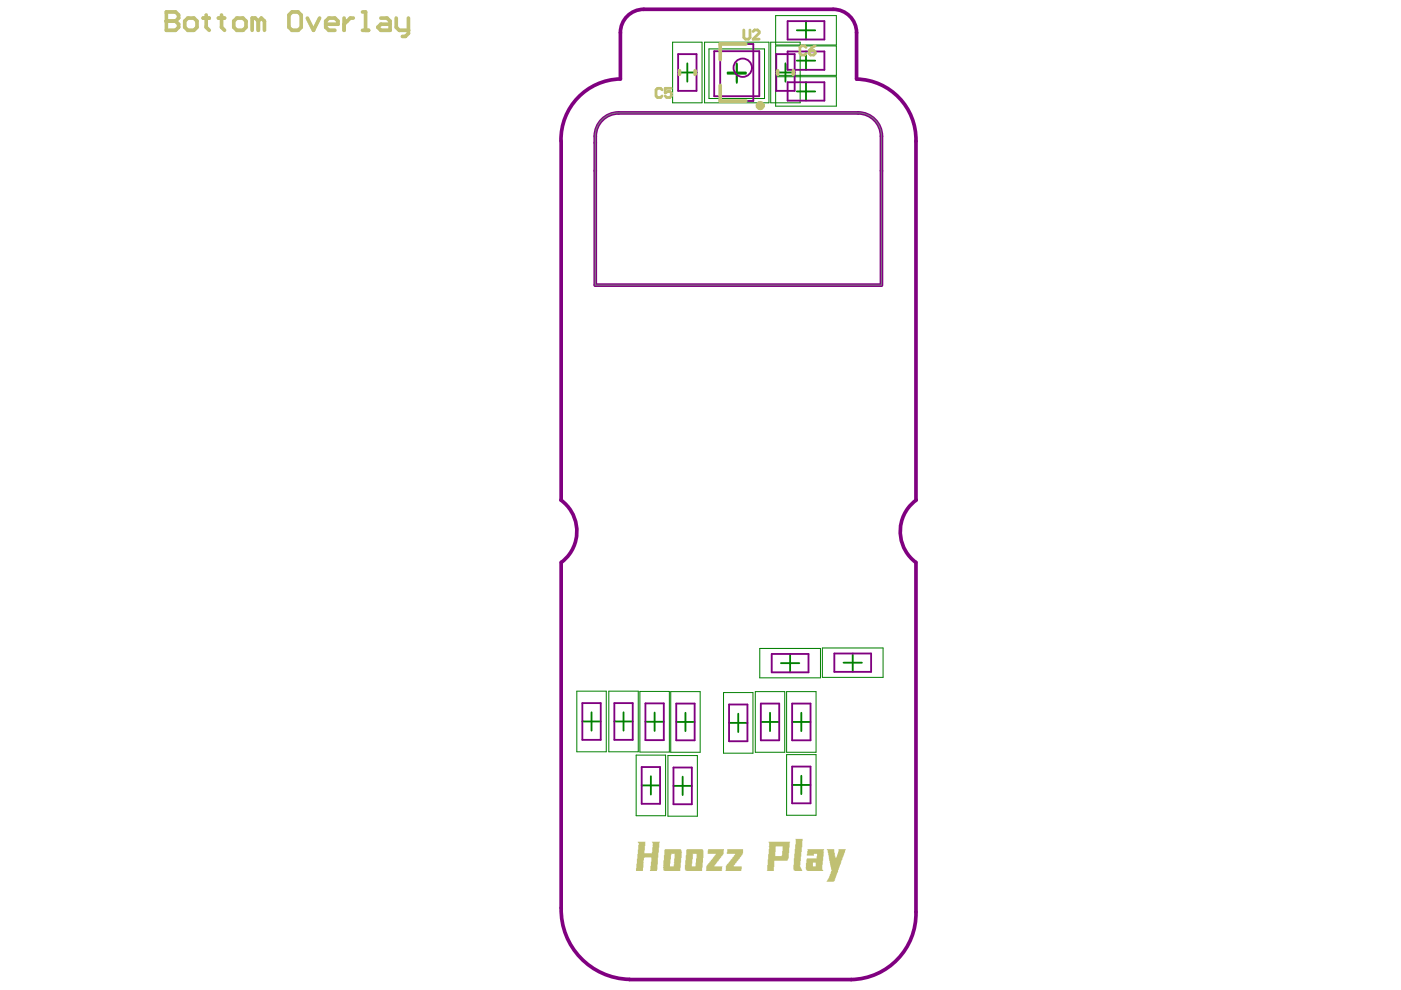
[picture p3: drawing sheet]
<svg xmlns="http://www.w3.org/2000/svg" width="297mm" height="210mm" viewBox="0 0 297 210" stroke-linecap="round" stroke-linejoin="round" font-family="sans-serif">
<g fill="none" stroke="#008000" stroke-width=".21">
<path d="M142.6 8.9h6.2v12.9h-6.2zM149.4 8.9h13.6v12.9h-13.6zM150.3 10.4h11.8v10.5h-11.8zM163.4 8.9h6.2v12.9h-6.2zM164.5 3.3h12.8v6.2h-12.8zM164.5 9.7h12.8v6.3h-12.8zM164.5 16.3h12.8v6.2h-12.8zM161.1 137.5h12.9v6.2h-12.9zM174.4 137.4h12.8v6.2h-12.8zM122.3 146.5h6.2v12.9h-6.2zM129.1 146.5h6.2v12.9h-6.2zM135.7 146.6h6.2v12.9h-6.2z"/>
<path d="M142.2 146.6h6.2v12.9h-6.2zM153.4 146.8h6.2v12.9h-6.2zM160.1 146.6h6.3v12.9h-6.3zM166.8 146.6h6.2v12.9h-6.2zM166.8 160h6.2v12.9h-6.2zM134.9 160.1h6.2v12.9h-6.2zM141.6 160.2h6.3v12.9h-6.3z"/>
</g>
<g fill="none" stroke="#008000" stroke-width=".39">
<path d="M143.8 15.4h3.9M145.7 13.4v3.9M154.3 15.6h3.9M154.3 15.4h3.9M156.2 13.4v4.2M164.6 15.4h3.9M166.5 13.4v3.9M168.9 19.4h3.9M168.9 12.9h3.9M168.9 6.4h3.9M170.9 4.5v3.9M170.9 10.9v3.9"/>
<path d="M170.9 17.4v3.9M167.5 138.7v3.8M180.8 138.6v3.9M123.5 153h3.9M125.4 151v3.9M130.3 153h3.9M132.2 151v3.9M136.8 153h3.9M138.8 151.1v3.9M143.4 153.1h3.9M145.3 151.1v3.9M154.6 153.3h3.9"/>
<path d="M156.5 151.3v3.9M161.3 153.1h3.9M163.3 151.1v3.9M165.6 140.6h3.9M167.9 153.1h3.9M169.9 151.1v3.9M178.8 140.5h3.9M136 166.5h3.9M138 164.6v3.9M142.8 166.6h3.9M144.7 164.7v3.9M167.9 166.4h3.9"/>
<path d="M169.9 164.5v3.9"/>
</g>
<g fill="none" stroke="#800080" stroke-width=".39">
<path d="M143.8 11.5h3.9v7.8h-3.9zM151.4 10.9h9.6v9.5h-9.6zM152.7 9.3h7v12.1h-7zM164.6 11.5h3.9v7.8h-3.9zM167 4.5h7.8v3.9h-7.8zM167 10.9h7.8v3.9h-7.8zM167 17.4h7.8v3.9h-7.8zM163.6 138.7h7.8v3.8h-7.8zM176.9 138.6h7.8v3.9h-7.8zM123.5 149.1h3.9v7.8h-3.9zM130.3 149.1h3.9v7.8h-3.9zM136.8 149.1h3.9v7.8h-3.9z"/>
<path d="M143.4 149.2h3.9v7.8h-3.9zM154.6 149.4h3.9v7.8h-3.9zM161.3 149.2h3.9v7.8h-3.9zM167.9 149.2h3.9v7.8h-3.9zM136 162.6h3.9v7.8h-3.9zM142.8 162.7h3.9v7.8h-3.9zM167.9 162.5h3.9v7.8h-3.9z"/>
<circle cx="157.5" cy="14.4" r="1.95"/>
</g>
<path d="M118.9 29.9a12.9 12.9 0 0 1 12.6-13.2v-9.8a4.9 4.9 0 0 1 5-4.9h40.2a5 5 0 0 1 4.9 4.9v9.8a12.9 12.9 0 0 1 12.6 13.2v76.1M119 29.9v76.1M186.8 60.5h-60.6v-31.6a4.9 4.9 0 0 1 5-5h50.7a5 5 0 0 1 5 5v31.6M118.9 106a8.2 8.2 0 0 1 .1 13.2v73.3a14.9 14.9 0 0 0 14.5 15.2h47a14 14 0 0 0 13.7-14.3v-74.2M194.3 106a8.2 8.2 0 0 0-.1 13.2" fill="none" stroke="#800080" stroke-width=".78"/>
<g fill="#c0c073">
<path d="M175.3 180h1.6l-.1 .2 .3 1.6h.3l.4-1.2v-.6h1.6l-.8 2.3-.2 .2-.4 1.5-.2 .2-.1 .7-.5 1-.2 .8-.2 .2h-1.6l.6-.8 .3-1a1.31 1.31 0 0 0 0-1.4l-.6-3.4-.2-.1z"/>
<path d="M154.2 180h3.3a1.38 1.38 0 0 1-.4 1.5l-1.2 1.6v.2l-.3 .2v.2h1.6l-.1 1h-3.3l.1-.1a1.38 1.38 0 0 1 .4-1.5l1-1.1 .6-1h-1.8z"/>
<path d="M168.6 177.9h1.6v.4l-.6 5.2 .5 1.2h-1.6a1.25 1.25 0 0 1-.2-1.4v-1.3l.4-3z"/>
<path d="M150.1 180h3.4l-.1 .5a1.27 1.27 0 0 1-.5 1.2l-.3 .5h-.2l-.1 .4h-.2l-.5 .9h-.2v.2h1.8l-.2 .7 .1 .3h-3.5l.1-.2a1.44 1.44 0 0 1 .6-1.5l.1-.3h.2l.1-.4h.2v-.2l.6-.6v-.2h.2v-.3h-1.7z"/>
<path d="M135.2 178.5h1.6l-.2 2.4h1.6l.2-1.3v-.8l-.2-.3h1.7l-.6 6.2h-1.5l.3-2.9-1.6 .1-.2 2.8h-1.5l.6-5.6v-.3l-.2-.1z"/>
<path d="M171.2 180h3.5l-.4 3.4v1l.2 .1v.2l-3.5-.1-.2-.6 .3-2h2l.1-.5v-.5h-.7v.4h-1.4l.2-1zM172.4 182.9v.8h.5v-.8z"/>
<path d="M145.6 180h3.4l.2 .3v1.6l-.3 2.8h-3.4a1.25 1.25 0 0 1-.2-1.4zM146.9 181l.1 .3-.3 2.4h.8l.2-2.7z"/>
<path d="M141 180l3.4 .1 .2 .7-.4 3.9-3.5-.1-.1-1.2zM142.3 181l-.3 2.7h.8l.2-2.7z"/>
<path d="M163 178.5h4.5l-.3 2.6a1.58 1.58 0 0 1-.3 1.4h-2.7l-.1 2.2h-1.5l.5-4.7zM164.5 179.4l-.1 2.1h1.3l.2-2.1z"/>
</g>
<path d="M127.3 25.7a4.9 4.9 0 0 1 3.9-1.8h50.7a4.9 4.9 0 0 1 5 5v31.6h-60.7v-31.6a4.7 4.7 0 0 1 1.1-3.2z" fill="none" stroke="#808080" stroke-width=".21"/>
<path d="M35.3 2.5v3.9h1.9l.7-.6v-.7l-.7-.6h-1.9M144.1 15v.8M147.4 15v.8M152.7 18.1v3.3h5.5M158.2 9.3h-5.5v3.3M164.9 15v.8M168.2 15v.8" fill="none" stroke="#c0c073" stroke-width=".78"/>
<path d="M140.4 19.1l-.3-.4h-.7l-.3 .4v1.3l.3 .3h.7l.3-.3M142.3 18.7h-1.3v1l.7-.3h.3l.3 .3v.7l-.3 .3h-.6l-.4-.3M157.7 6.4v1.6l.3 .3h.7l.3-.3v-1.6M159.7 6.7l.3-.3h.6l.4 .3v.3l-1.3 1.3h1.3M170.9 10l-.3-.3h-.7l-.3 .3v1.3l.3 .4h.7l.3-.4M171.5 10.7h1l.3 .3v.3l-.3 .4h-.6l-.4-.4zM172.8 9.7l-.6 .3-.7 .7" fill="none" stroke="#c0c073" stroke-width=".59"/>
<circle cx="35.3" cy="4.5" r=".39" fill="#c0c073"/>
<g fill="none" stroke="#c0c073" stroke-width=".78">
<path d="M35.3 2.5h1.9l.7 .7v.6l-.7 .7h-1.9M39.2 4.5l.6-.7h1.3l.7 .7v1.3l-.7 .6h-1.3l-.6-.6zM43.1 3.8h1.3M43.7 3.2v2.6l.7 .6M46.3 3.8h1.3M47 3.2v2.6l.6 .6M49.6 4.5l.6-.7h1.3l.7 .7v1.3l-.7 .6h-1.3l-.6-.6zM54.8 4.5l-.7-.7h-.6v2.6M54.8 4.5v1.9M54.8 4.5l.6-.7 .7 .7v1.9M61.3 3.2l.6-.7h1.3l.7 .7v2.6l-.7 .6h-1.3l-.6-.6zM65.2 3.8l1.3 2.6 1.3-2.6"/>
<path d="M69.1 5.1h2.6v-.6l-.7-.7h-1.3l-.6 .7v1.3l.6 .6h1.3M73 3.8v2.6M74.9 3.8h-.6l-1.3 1.3M76.9 2.5h.6v3.9M76.9 6.4h1.3M80.8 3.8h1.3l.6 .7v1.9h-1.9l-.7-.6 .7-.7h1.9M84 3.8v2l.7 .6h1.9M86.6 3.8v3.3l-.6 .6h-.7"/>
</g>
<circle cx="161.2" cy="22.4" r=".49" fill="none" stroke="#c0c073" stroke-width=".97"/>
</svg>
